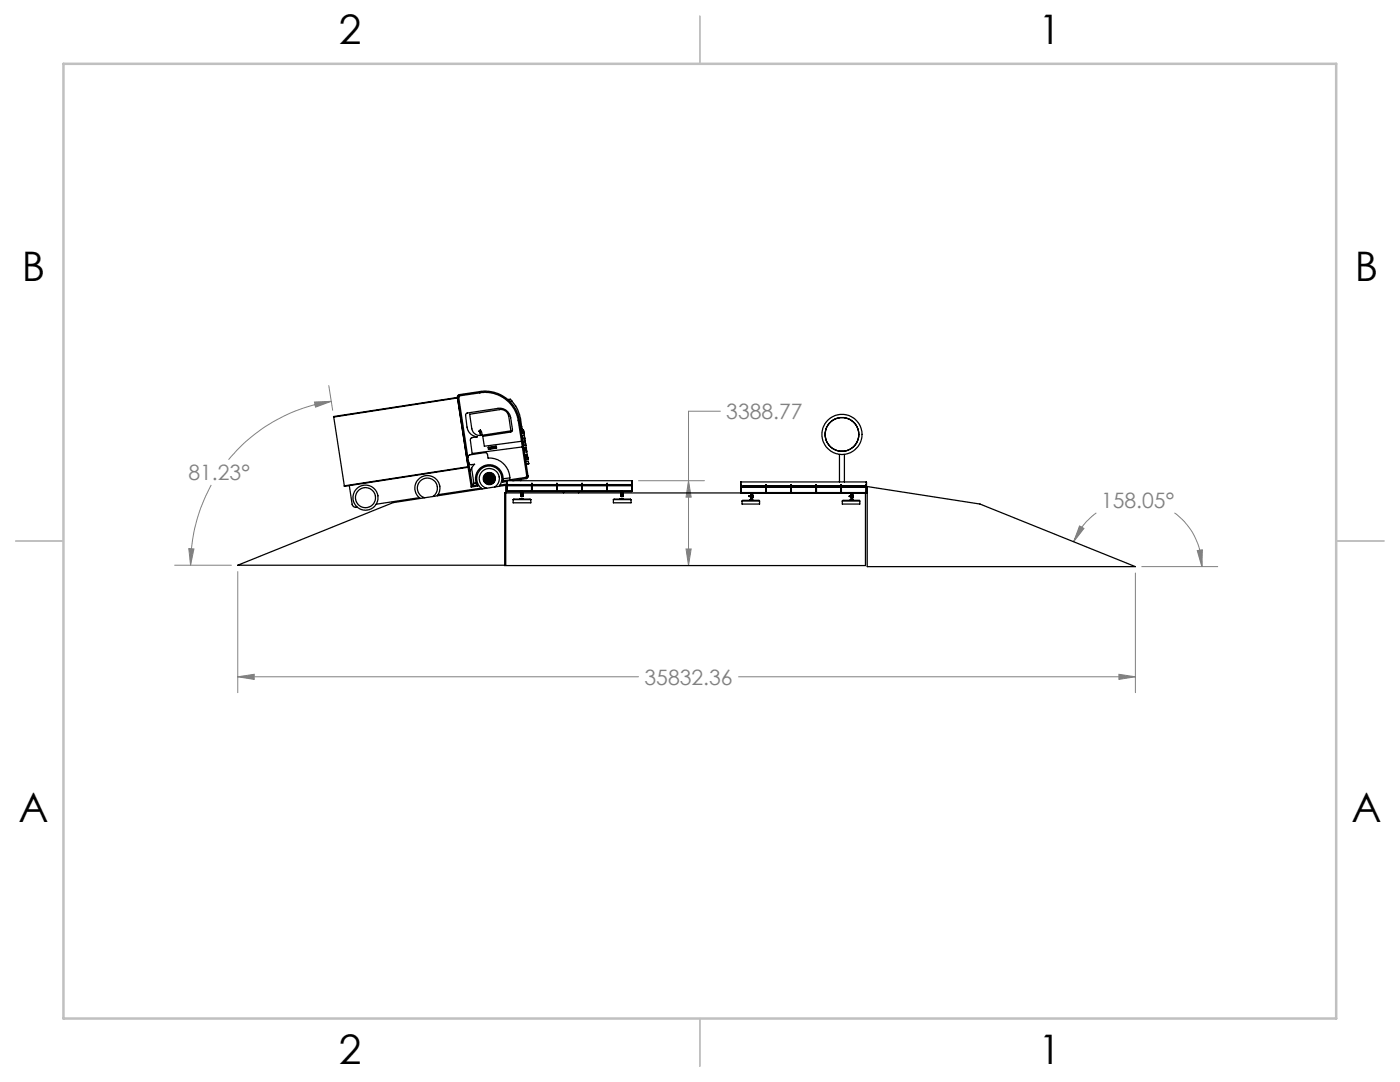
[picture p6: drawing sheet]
<svg xmlns="http://www.w3.org/2000/svg" width="279mm" height="216mm" viewBox="0 0 279 216" stroke-linecap="round" stroke-linejoin="round" font-family="sans-serif">
<defs><g id="words">
<g font-size="8.1">
<text x="67.6" y="8.9">2</text>
<text x="207.3" y="8.9">1</text>
<text x="4.4" y="56.2">B</text>
<text x="270.4" y="56.2">B</text>
<text x="3.7" y="164.1">A</text>
<text x="269.7" y="164.1">A</text>
<text x="67.6" y="212.4">2</text>
<text x="207.3" y="212.4">1</text>
</g>
<g font-size="4.2" fill="#808080">
<text x="145" y="83.7">3388.77</text>
<text x="37.6" y="95.8">81.23°</text>
<text x="219.7" y="101.4">158.05°</text>
<text x="128.6" y="136.6">35832.36</text>
</g>
</g></defs>
<g fill="none" stroke="#808080" stroke-width=".2">
<path d="M65.6 76.9l.8 5M42.2 96.8a33.5 33.5 0 0 0-4.2 16M62.8 80.2l3.3-.1-3.1 1.1zM66.1 80.1a33.1 33.1 0 0 0-20.5 11.6M127.4 95.9h13.2M137.4 95.9l.5 3.3h-1zM143.8 82.1h-6.4v30.8M34.9 112.8h11.3M37.7 109.5h1l-.7 3.3zM47.4 114.1v24.1M136.9 109.5h1l-.5 3.4zM215.4 105l.9 .4-2 2.7z"/>
<path d="M218.8 102.3l-.4 .4a13.3 13.3 0 0 0-4.1 5.4M226.6 114.3v23.9M227.9 113.1h15.1M234.4 102.3a13.2 13.2 0 0 1 5.5 10.8M238.9 109.9l1.1-.2-.1 3.4zM47.4 135l3.3-.5v1.1zM47.4 135h80M147.4 135h79.2M223.3 134.5l3.3 .5-3.3 .6z"/>
</g>
<path d="M139.7 3.2v9.5M3.1 107.9h9.6M266.7 107.9h9.5M139.7 203.2v9.6" fill="none" stroke="#c0c0c0" stroke-width=".25"/>
<path d="M12.7 12.7h254v190.5h-254z" fill="none" stroke="#c0c0c0" stroke-width=".5"/>
<path d="M47.4 135l3.3-.5v1.1zM223.3 134.5l3.3 .5-3.3 .6zM238.9 109.9l1.1-.2-.1 3.4zM215.4 105l.9 .4-2 2.7zM62.8 80.2l3.3-.1-3.1 1.1zM37.7 109.5h1l-.7 3.3zM137.4 95.9l.5 3.3h-1zM136.9 109.5h1l-.5 3.4z" fill="#808080"/>
<g fill="none" stroke="#000" stroke-width=".25">
<path d="M91.3 79.3l-24.7 3.8v.1M91.3 79.3l2.1 13.9M91.5 79.3h-.2M91.5 79.3l1.9 12M91.7 78.7v.3M91.7 78.7l-.4 .3v.3M91.7 79l-.2 .3M95.7 78.1l.1 .3M95.7 78.1l1.4-.1 1.4 .2 1.4 .5 1 .7 .9 .8 1.1 1.4 .4 .9 .4 1.4M95.7 78.1l-4 .6M95.8 78.4l1.2-.1 1.5 .2 1 .3 1.1 .7 1 .8 1 1.3 .6 1.3 .2 1.1M95.8 78.4l-4.1 .6"/>
<path d="M101.5 79.9v-.2h.4l.3 .3M66.6 83.2l24.7-3.8 2.1 13.7-24.7 3.8M66.6 83.2l2.1 13.7M69.7 96.9l.6 3.9 .4 .4h.6M83.7 99.3l-8.6 1.3M86.4 99.1l.5-.5 .3-.7 .1-.9-.2-.4-.2-.4-.6-.6-1.2-.2-.6 .1-.6 .4-.4 .6-.2 .7v.6l.3 .7 .6 .6 .6 .2M87.3 98.9l.4-.8 .1-.6-.2-1.2-.4-.5-.7-.6-.7-.3h-.8l-.8 .2-.6 .5-.5 .5-.3 .8v.8l.2 .7 .3 .6 .6 .4M93.4 91.3v-.3l.4-.2 3.1-.5 .4 .3 .1 .8h.9l.9 .3 1.5 1 .7 1.1 .3 1.6M93.4 91.3l.2 1.1M93.4 93.2l-24.7 3.8v-.1M93.4 93.2l.7 4M93.6 92.4l.1 .2 .3 .1 .7-.1-.6 .8"/>
<path d="M93.6 92.4l.2 1.7M93.7 82.7l6-1 .8 .1 .5 .3 .4 .6 .6 3.3-6 .9-.8-.1-.5-.3-.4-.6zM93.8 94.1l.5 2.8M94.1 93.4l-.3 .7M94.1 93.4l.5 3M94.3 96.9l-.2 .3M94.6 96.4l-.3 .5M95 96.4l.2 .4M95 96.4h-.4M95.2 96.8l.2 .2-1.3 .2M95.2 96.8l-.9 .1M95.6 86l.3 .9"/>
<path d="M96 97.4l-8.6 1.3M96.2 86.8l-.1-.7-.3-.3-.2 .3 .3 .8M96.2 86.8v.1M96.6 95.5h.8l-.8 .2zM96.6 95.8l.8-.2-.7 .4zM96.6 95.1l.8 .3-.8-.1zM96.8 96.2l.7-.6-.6 .7zM96.8 94.8l.7 .5-.8-.4zM97 94.6l.1-.1 .4 .8zM97.3 94.4h.2l.1 .8zM97.4 89.3l1.6-.3 .1 .4-1.6 .3zM97.5 89.6v.1"/>
<path d="M97.5 95.7l-.3 .8-.1-.1zM97.5 89.4l1.4-.3 .1 .2-1.4 .3zM97.6 95.2h.1M97.6 95.7v.9h-.1zM97.6 95.3h.2v.3M97.6 95.3l-.2 .1 .1 .2M97.6 95.3l.2 .3M97.6 95.3l-.1 .3M97.7 95.7l.3 .9h-.2zM97.7 94.4h.2l-.3 .8zM97.8 95.7l.5 .7h-.1zM97.8 95.6l.8 .5-.1 .1z"/>
<path d="M97.8 95.6h-.3M97.8 95.3h.1M97.9 95.4l.7-.4 .1 .1-.8 .3M97.9 95.4h.1M97.9 95.5v.1M97.9 95.6l.8 .1v.1zM97.9 95.5l.8-.2v.2zM98 94.5h.2l-.4 .8zM98.4 94.7l.1 .1-.6 .5zM98.7 97.2l.8-1 .2-.6-.1-.8-.5-.7-.5-.4-.8-.2h-.6l-1 .6-.4 .5-.2 .7 .1 .7 .3 .6 .6 .6 .5 .2M99 89.2h.1M99.6 97l.4-.7 .2-.6-.3-1.3-.5-.7-.6-.5-1.4-.2-.9 .2-.6 .5-.7 1.2-.1 .8 .2 .6 .4 .7 .5 .5"/>
<path d="M100.4 96l-.1 .2 .8-.1M100.4 95.5v.5M100.4 95.5l-.2-1-.6-1-1.2-.7-1.1-.1-1.2 .5-.7 .7-.5 1.3 .1 1.2M101.1 96.6l-1.3 .2M101.1 98h.1M101.1 96.9h.1M101.1 95.9v.5M101.1 96.4l.1 1.6M101.1 96.8h.1M101.1 96.4v1.6h20v-1.1h-4.9M101.2 96.9h4.9v1.1M101.2 98h4.9"/>
<path d="M101.7 95.4v.3M101.7 95.4l-1.3 .1M102.2 80l.7 1 .5 1.1 .5 1.3 .2 1.7M102.2 80l-.5 .1M102.4 99.7h3.5M102.4 99.7v.6h3.5v-.6M102.4 99.7l.2-.1h3.2l.1 .1M103.4 84l.8 5.2M103.7 83.9l-.3 .1M103.7 83.9l.8 5M103.8 99.5h.6M103.8 99.5v.1"/>
<path d="M103.9 98.1h.4v.1h-.4zM103.9 98.2v.2M104 95.6l-.1 .3M104 99.1h.1M104 98.8h.1M104 98.6h.1M104 85.9h.5M104 99.1h.2M104 98.8h.2M104 98.6h.2M104 98.5h.1M104 98.5l.2 .1"/>
<path d="M104 98.5v.6M104.1 88.1l-7.4 .9-.4-1.9 5.6-.9 .3-.2 .1-.3-.5-2.7-.5-.9-.5-.4-.6-.2h-.8l-6.1 .9-.4 .3 .3 2.5 .3 .8 .9 1 .9 .2-1.1 .1-.3 .3 .3 2.9 10-1.3M104.1 85.1l.1 .4-.3 .1M104.1 85.1l-.2 .1M104.1 98.5h.1M104.2 98.2l.1 .2M104.2 99.1h.1M104.2 98.8h.1M104.2 98.6h.1M104.2 98.6v.5M104.2 89.2l.9 5.8M104.4 99.5v.1"/>
<path d="M104.5 88.9l.9 6.1M104.5 85.9v.2M104.5 85.9h-.5M104.5 86.1l.1 .2M104.5 86.1h-.5M104.6 86.4v.5M104.6 86.3l-.5 .1M104.6 86.4l-.5 .1M104.6 86.3v.1M104.6 86.9l.1 .4M104.6 86.9h-.5M104.6 86.9l-.5 .1"/>
<path d="M104.6 86.9h.1M104.7 87.3v.3M104.7 87.3l-.5 .1M104.7 87.6l.1 .3M104.7 87.6l-.5 .1M104.8 87.9v.3M104.8 87.9l-.5 .2M104.8 88.2l.1 .4M104.8 88.2l-.4 .1M104.9 88.6l.1 .3M104.9 88.6l-.5 .1M105 95.2v.3"/>
<path d="M105 92.1l.4-.1 .1 .5M105 95.2l-4.6 .8M105 88.9h-.5M105 88.9v.4M105 89.3l.1 .3M105 95.5l-2.7 .4M105 89.3l-.5 .1M105.1 89.6l-.5 .1M105.1 89.6v.3M105.1 89.9v.2M105.1 89.9h-.5M105.1 95l-.1 .2"/>
<path d="M105.1 90.1l-.5 .1M105.1 90.1l.1 .6M105.2 90.7l.1 .3M105.2 90.7l-.5 .1M105.3 91v.2M105.3 91l-.5 .1M105.3 91.2v.1M105.3 91.2l-.5 .1M105.3 91.3l-.5 .1M105.3 91.3l.1 .3M105.4 95h-.3M105.4 95l-.1 .3-.3 .2"/>
<path d="M105.4 91.6l-.5 .2M105.4 91.6l-.5 .1M105.5 92.5h-.5M105.5 92.5l-.5 .1M106.1 96.7h-5v-.8h25.1v.8h-20M106.1 98v-1.6l.1 1.6M106.1 96.8h.1M106.1 96.8h-5v1.3h25v-1.3h-19.9M106.1 96.8h-4.5M106.2 96.9h4.9M106.2 96.8h19.5M106.2 98h4.9"/>
<path d="M107.6 96.8h.1M111.1 98v-1.6l.1 1.6M111.1 96.8h.1M111.2 96.9h4.9v1.1M111.2 98h4.9M112.5 98.1v.3M113.6 96.8h.1M113.7 96.8h.1M115.5 98.1v.3M116.1 96.4h.1M116.1 96.8h.1M116.1 96.4v1.6"/>
<path d="M116.2 98h4.9M119.7 96.8h.1M121.1 96.8h.1M121.2 96.9h4.9M121.2 98h4.9M122.4 99.7v.6h3.5v-.6M122.4 99.7h3.5M122.4 99.7l.2-.1h3.2l.1 .1M123.8 99.5h.6M123.8 99.5v.1M123.9 98.1h.4v.1h-.4zM123.9 98.2v.2"/>
<path d="M124 98.8h.1M124 99.1h.1M124 98.6h.1M124 99.1h.2M124 98.8h.2M124 98.6h.2M124 98.5h.1M124 98.5l.2 .1M124 98.5v.6M124.1 98.5h.1M124.2 98.2l.1 .2M124.2 98.8h.1"/>
<path d="M124.2 99.1h.1M124.2 98.6h.1M124.2 98.6v.5M124.4 99.5v.1M126.1 96.4l.1 1.6h-5.1v-1.6l.1 1.6M126.1 96.4h.1M126.1 96.8h.1M126.2 95.9v.5M147.8 96.2v.7M147.8 96.2h.1M147.8 96.9h.1M147.8 96.7v-.5h25.1v.5"/>
<path d="M147.8 96.7l.1 1.6M147.8 97.1h25.1v1.3M147.8 96.7v1.6M147.9 97h25M147.9 97.1h5M147.9 97.1v1.3M147.9 98.3h5M148.1 100h3.5M148.1 100l.1-.2h3.3l.1 .2M148.1 100v.6h3.5v-.6M148.3 97v.1M149.5 99v.1"/>
<path d="M149.5 99.1h.1M149.5 99h.1M149.6 99h-.1M149.6 98.9v.1M149.6 99h.1M149.6 99.8h.6M149.8 98.9h-.2M149.8 99h-.2M149.8 98.9v.1M149.8 99h.1M149.8 98.9h.1M149.8 99.1h.1"/>
<path d="M149.8 99.3h.1M149.8 98.8h.1M149.8 99.1h.3M149.8 99.3h.3M149.8 98.8v.1M149.8 99v.3M149.8 98.8h.3M149.9 98.8h.1M149.9 98.7h.1M149.9 98.7v.1M149.9 98.9v.1M149.9 99h.1"/>
<path d="M149.9 98.9h.1M149.9 98.9l.1 .1M150 99h-.1M150 98.8h.1M150 98.7v.1M150.1 99.1h.1M150.1 99.3h.1M150.1 98.8h.1M150.1 98.8v.5M152.9 96.7h.1M152.9 96.7v1.6M152.9 98.3h5"/>
<path d="M154.3 97v.1M154.4 97v.1M157.9 98.3v-1.6v1.6M157.9 97.1h-5v1.2M157.9 98.3h4.9M160.4 97v.1M162.8 98.3v-1.6l.1 1.6M162.8 97.1h-4.9v1.2M162.9 98.3h5M166.4 97v.1M166.5 97v.1M167.5 90.7v5.5"/>
<path d="M167.5 97h.1M167.9 98.3v-1.6v1.6M167.9 97.1h-5v1.2M167.9 98.3h5M168.1 100h3.5M168.1 100l.1-.2h3.3l.1 .2M168.1 100v.6h3.5v-.6M168.5 90.7v5.5M168.5 97h.1M169.5 99v.1M169.5 99h.1M169.6 99h-.1"/>
<path d="M169.6 98.9v.1M169.6 99h.1M169.6 99l-.1 .1M169.7 99.8h.6M169.8 98.9h-.2M169.8 99h-.2M169.8 98.9v.1M169.8 99h.1M169.8 98.9h.1M169.8 99.3h.1M169.8 99.1h.1M169.8 98.8h.1"/>
<path d="M169.8 99.1h.3M169.8 99.3h.3M169.8 98.8h.3M169.8 98.8v.1M169.8 99v.3M169.9 98.8h.1M169.9 98.7h.1M169.9 98.7v.1M169.9 99h.1M169.9 98.9h.1M169.9 98.9l.1 .1M169.9 98.9v.1"/>
<path d="M170 99h-.1M170 98.8h.1M170 98.7v.1M170.1 99.1h.1M170.1 99.3h.1M170.1 98.8h.1M170.1 98.8v.5M172.5 97v.1M172.7 98.4v14.5h-72v-14.5h72.2M172.9 96.7h.1M172.9 96.7v1.6M172.9 97.1h-5v1.2"/>
<path d="M172.9 96.2v.7M172.9 97.1h.1M172.9 98.3h.1M173.1 97.1l22.5 3.5 31 12.5h-53.5zM47.4 112.8l31.1-12.5 22.4-3.5v16z"/>
<circle cx="73" cy="99.3" r="2.5"/>
<circle cx="73" cy="99.3" r="2"/>
<circle cx="97.6" cy="95.5" r="1.22"/>
<circle cx="168" cy="86.7" r="3.4"/>
<circle cx="168" cy="86.7" r="4"/>
</g>
<use href="#words"/>
</svg>
